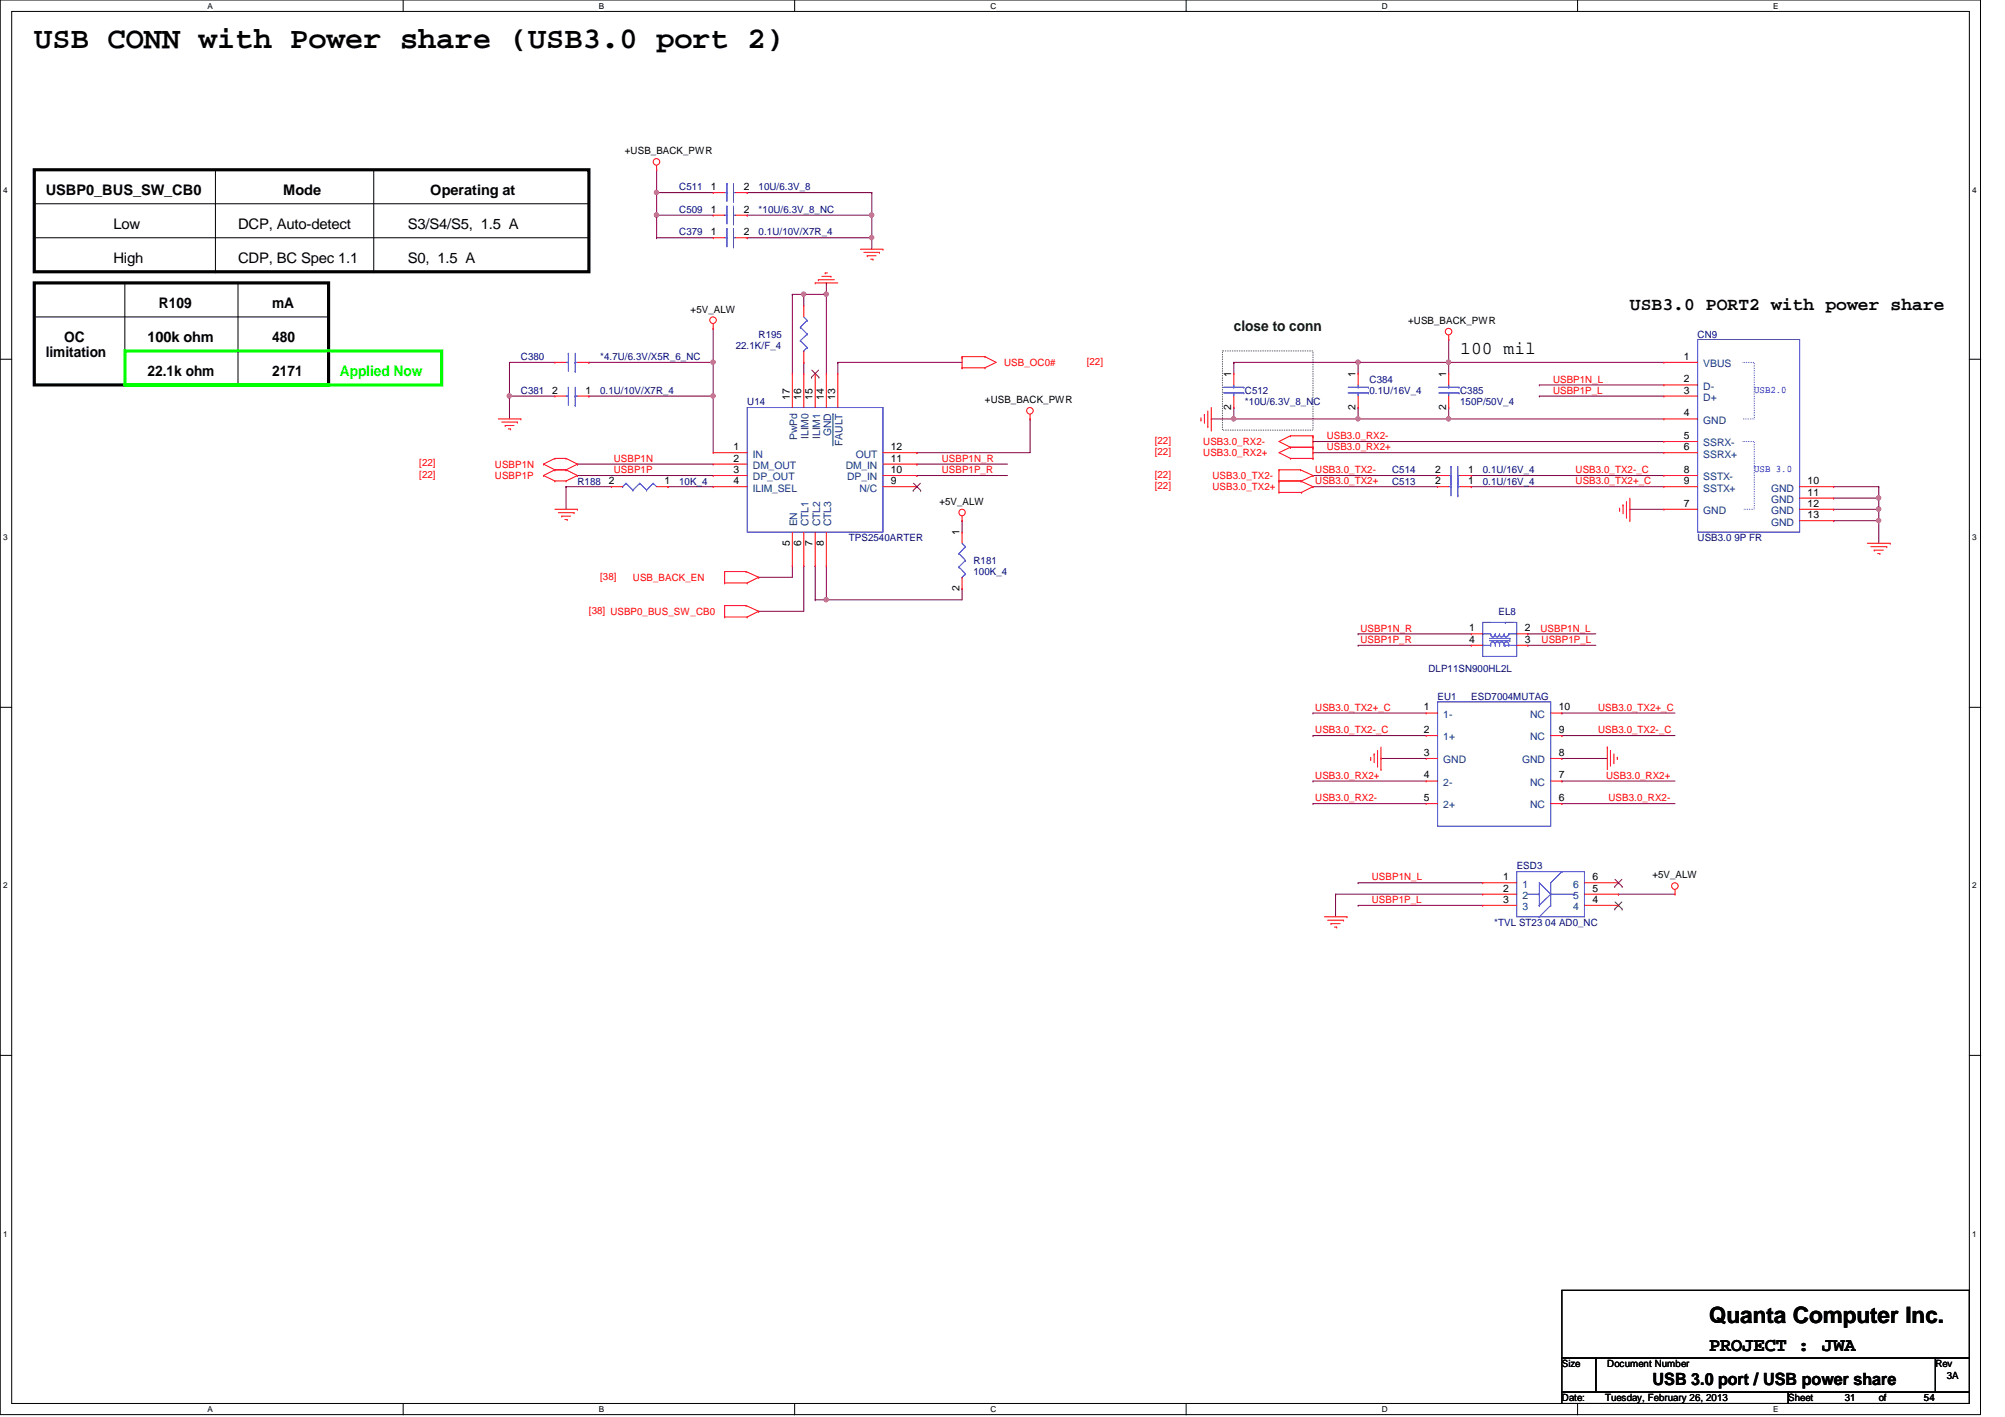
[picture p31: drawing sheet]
<svg xmlns="http://www.w3.org/2000/svg" width="297mm" height="210mm" viewBox="0 0 297 210" stroke-linecap="round" stroke-linejoin="round" font-family="sans-serif">
<defs><g id="words">
<text font-size="4.5" x="5.1" y="7.2">USB CONN with Power share (USB3.0 port 2)</text>
<text font-size="3.3" x="253.2" y="195.9">Quanta Computer Inc.</text>
<text font-size="2.8" x="253.2" y="200.2">PROJECT : JWA</text>
<g font-size="2.7">
<text x="241.5" y="45.8">USB3.0 PORT2 with power share</text>
<text x="216.3" y="52.5">100 mil</text>
</g>
<text font-size="2.5" x="244.8" y="205.2">USB 3.0 port / USB power share</text>
<g font-size="2.2">
<text x="6.8" y="28.9">USBP0_BUS_SW_CB0</text>
<text x="41.9" y="28.9">Mode</text>
<text x="63.8" y="28.9">Operating at</text>
<text x="16.8" y="33.9">Low</text>
<text x="35.3" y="33.9">DCP, Auto-detect</text>
<text x="60.4" y="33.9">S3/S4/S5, 1.5 A</text>
<text x="16.8" y="38.9">High</text>
<text x="35.3" y="38.9">CDP, BC Spec 1.1</text>
<text x="60.4" y="38.9">S0, 1.5 A</text>
<text x="23.5" y="45.6">R109</text>
<text x="40.3" y="45.6">mA</text>
<text x="6.8" y="52.9">limitation</text>
<text x="9.5" y="50.7">OC</text>
<text x="21.8" y="50.7">100k ohm</text>
<text x="40.3" y="50.7">480</text>
<text x="21.8" y="55.7">22.1k ohm</text>
<text x="40.3" y="55.7">2171</text>
</g>
<text font-size="2.2" fill="#004000" x="182.8" y="49">close to conn</text>
<text font-size="2.2" fill="#0f0" x="50.3" y="55.7">Applied Now</text>
<g font-size="1.5">
<text x="92.6" y="22.8">+USB_BACK_PWR</text>
<text x="105.3" y="28.2">1</text>
<text x="110.2" y="28.2">2</text>
<text x="105.3" y="31.5">1</text>
<text x="105.3" y="34.8">1</text>
<text x="110.2" y="31.5">2</text>
<text x="110.2" y="34.8">2</text>
<text x="102.3" y="46.3">+5V_ALW</text>
<text x="208.6" y="48">+USB_BACK_PWR</text>
<text x="249.5" y="53.3">1</text>
<text x="81.8" y="58.3">2</text>
<text x="86.7" y="58.3">1</text>
<text x="117" y="59.2" transform="rotate(-90 117 59.2)">17</text>
<text x="118.7" y="59.2" transform="rotate(-90 118.7 59.2)">16</text>
<text x="120.4" y="59.2" transform="rotate(-90 120.4 59.2)">15</text>
<text x="122" y="59.2" transform="rotate(-90 122 59.2)">14</text>
<text x="123.7" y="59.2" transform="rotate(-90 123.7 59.2)">13</text>
<text x="145.9" y="59.7">+USB_BACK_PWR</text>
<text x="182.4" y="55.8" transform="rotate(-90 182.4 55.8)">1</text>
<text x="200.8" y="55.8" transform="rotate(-90 200.8 55.8)">1</text>
<text x="214.2" y="55.8" transform="rotate(-90 214.2 55.8)">1</text>
<text x="249.5" y="58.3">3</text>
<text x="249.5" y="56.6">2</text>
<text x="182.4" y="60.7" transform="rotate(-90 182.4 60.7)">2</text>
<text x="200.8" y="60.7" transform="rotate(-90 200.8 60.7)">2</text>
<text x="214.2" y="60.7" transform="rotate(-90 214.2 60.7)">2</text>
<text x="249.5" y="61.7">4</text>
<text x="249.5" y="65">5</text>
<text x="90.2" y="71.7">2</text>
<text x="98.5" y="71.7">1</text>
<text x="108.7" y="66.7">1</text>
<text x="108.7" y="68.4">2</text>
<text x="108.7" y="70.1">3</text>
<text x="108.7" y="71.7">4</text>
<text x="132" y="71.7">9</text>
<text x="132" y="70.1">10</text>
<text x="132" y="68.4">11</text>
<text x="132" y="66.7">12</text>
<text x="212.6" y="71.7">2</text>
<text x="212.6" y="70.1">2</text>
<text x="217.5" y="71.7">1</text>
<text x="217.5" y="70.1">1</text>
<text x="249.5" y="66.7">6</text>
<text x="249.5" y="71.7">9</text>
<text x="249.5" y="70.1">8</text>
<text x="267.8" y="71.7">10</text>
<text x="139.2" y="74.8">+5V_ALW</text>
<text x="249.5" y="75.1">7</text>
<text x="267.8" y="73.4">11</text>
<text x="267.8" y="75.1">12</text>
<text x="267.8" y="76.8">13</text>
<text x="117" y="80.9" transform="rotate(-90 117 80.9)">5</text>
<text x="118.7" y="80.9" transform="rotate(-90 118.7 80.9)">6</text>
<text x="120.4" y="80.9" transform="rotate(-90 120.4 80.9)">7</text>
<text x="122" y="80.9" transform="rotate(-90 122 80.9)">8</text>
<text x="142.2" y="79.3" transform="rotate(-90 142.2 79.3)">1</text>
<text x="142.2" y="87.5" transform="rotate(-90 142.2 87.5)">2</text>
<text x="217.6" y="93.5">1</text>
<text x="217.6" y="95.2">4</text>
<text x="225.9" y="93.5">2</text>
<text x="225.9" y="95.2">3</text>
<text x="210.9" y="105.2">1</text>
<text x="230.9" y="105.2">10</text>
<text x="210.9" y="108.6">2</text>
<text x="210.9" y="112">3</text>
<text x="230.9" y="112">8</text>
<text x="230.9" y="108.6">9</text>
<text x="210.9" y="115.3">4</text>
<text x="210.9" y="118.7">5</text>
<text x="230.9" y="115.3">7</text>
<text x="230.9" y="118.7">6</text>
<text x="222.7" y="130.4">1</text>
<text x="235.9" y="130.4">6</text>
<text x="244.8" y="130.1">+5V_ALW</text>
<text x="222.7" y="132.1">2</text>
<text x="222.7" y="133.7">3</text>
<text x="235.9" y="133.7">4</text>
<text x="235.9" y="132.1">5</text>
<text x="231.4" y="202.5">Size</text>
<text x="238.1" y="202.5">Document Number</text>
<text x="286.7" y="202.5">Rev</text>
<text x="231.4" y="207.6">Date:</text>
<text x="237.8" y="207.6">Tuesday, February 26, 2013</text>
<text x="264.9" y="207.6">Sheet</text>
<text x="273.3" y="207.6">31</text>
<text x="278.3" y="207.6">of</text>
<text x="285" y="207.6">54</text>
<text x="288.4" y="204.2">3A</text>
</g>
<g font-size="1.5" fill="#000080">
<text x="100.6" y="28.2">C511</text>
<text x="112.4" y="28.2">10U/6.3V_8</text>
<text x="100.6" y="31.5">C509</text>
<text x="100.6" y="34.9">C379</text>
<text x="112.4" y="31.5">*10U/6.3V_8_NC</text>
<text x="112.4" y="34.9">0.1U/10V/X7R_4</text>
<text x="77.2" y="53.3">C380</text>
<text x="88.9" y="53.3">*4.7U/6.3V/X5R_6_NC</text>
<text x="109" y="51.6">22.1K/F_4</text>
<text x="112.4" y="50">R195</text>
<text x="251.5" y="50">CN9</text>
<text x="77.2" y="58.4">C381</text>
<text x="88.9" y="58.4">0.1U/10V/X7R_4</text>
<text x="184.4" y="58.4">C512</text>
<text x="202.9" y="56.7">C384</text>
<text x="202.9" y="58.4">0.1U/16V_4</text>
<text x="216.3" y="58.4">C385</text>
<text x="110.7" y="60">U14</text>
<text x="184.4" y="60">*10U/6.3V_8_NC</text>
<text x="216.3" y="60">150P/50V_4</text>
<text x="85.6" y="71.8">R188</text>
<text x="100.6" y="71.8">10K_4</text>
<text x="206.2" y="71.8">C513</text>
<text x="206.2" y="70.1">C514</text>
<text x="219.7" y="71.8">0.1U/16V_4</text>
<text x="219.7" y="70.1">0.1U/16V_4</text>
<text x="125.8" y="80.2">TPS2540ARTER</text>
<text x="144.2" y="83.5">R181</text>
<text x="251.5" y="80.2">USB3.0 9P FR</text>
<text x="144.2" y="85.2">100K_4</text>
<text x="222" y="91.1">EL8</text>
<text x="211.6" y="99.6">DLP11SN900HL2L</text>
<text x="213" y="103.6">EU1</text>
<text x="218" y="103.6">ESD7004MUTAG</text>
<text x="224.7" y="128.8">ESD3</text>
<text x="221.4" y="137.2">*TVL ST23 04 AD0_NC</text>
</g>
<g font-size="1.5" fill="#f00">
<text x="148.8" y="54.2">USB_OC0#</text>
<text x="161" y="54">[22]</text>
<text x="230.1" y="56.7">USBP1N_L</text>
<text x="230.1" y="58.3">USBP1P_L</text>
<text x="171.1" y="65.7">[22]</text>
<text x="178.3" y="65.9">USB3.0_RX2-</text>
<text x="196.6" y="65.1">USB3.0_RX2-</text>
<text x="62.1" y="70.8">[22]</text>
<text x="62.1" y="69.1">[22]</text>
<text x="73.3" y="71">USBP1P</text>
<text x="73.3" y="69.3">USBP1N</text>
<text x="90.9" y="68.4">USBP1N</text>
<text x="90.9" y="70.1">USBP1P</text>
<text x="139.5" y="70.1">USBP1P_R</text>
<text x="139.5" y="68.4">USBP1N_R</text>
<text x="171.1" y="67.4">[22]</text>
<text x="171.1" y="70.8">[22]</text>
<text x="178.3" y="67.6">USB3.0_RX2+</text>
<text x="179.6" y="71">USB3.0_TX2-</text>
<text x="194.9" y="70.1">USB3.0_TX2-</text>
<text x="194.9" y="71.8">USB3.0_TX2+</text>
<text x="196.6" y="66.7">USB3.0_RX2+</text>
<text x="233.4" y="70.1">USB3.0_TX2-_C</text>
<text x="233.4" y="71.8">USB3.0_TX2+_C</text>
<text x="171.1" y="72.4">[22]</text>
<text x="179.6" y="72.6">USB3.0_TX2+</text>
<text x="88.9" y="85.9">[38]</text>
<text x="93.8" y="86">USB_BACK_EN</text>
<text x="87.2" y="90.9">[38] USBP0_BUS_SW_CB0</text>
<text x="201.5" y="95.2">USBP1P_R</text>
<text x="201.5" y="93.6">USBP1N_R</text>
<text x="228.2" y="93.6">USBP1N_L</text>
<text x="228.4" y="95.2">USBP1P_L</text>
<text x="194.9" y="105.3">USB3.0_TX2+_C</text>
<text x="236.8" y="105.3">USB3.0_TX2+_C</text>
<text x="194.9" y="108.6">USB3.0_TX2-_C</text>
<text x="236.8" y="108.6">USB3.0_TX2-_C</text>
<text x="194.9" y="118.7">USB3.0_RX2-</text>
<text x="194.9" y="115.4">USB3.0_RX2+</text>
<text x="238" y="115.4">USB3.0_RX2+</text>
<text x="238.3" y="118.7">USB3.0_RX2-</text>
<text x="203.2" y="130.4">USBP1N_L</text>
<text x="203.2" y="133.8">USBP1P_L</text>
</g>
<g font-size="1.5" fill="#004080">
<text x="252.3" y="54.4">VBUS</text>
<text x="252.3" y="59.4">D+</text>
<text x="252.3" y="57.7">D-</text>
<text x="118.1" y="65.2" transform="rotate(-90 118.1 65.2)">PwPd</text>
<text x="119.8" y="65" transform="rotate(-90 119.8 65)">ILIM0</text>
<text x="121.5" y="65" transform="rotate(-90 121.5 65)">ILIM1</text>
<text x="123.1" y="64.6" transform="rotate(-90 123.1 64.6)">GND</text>
<text x="252.3" y="62.8">GND</text>
<text x="111.5" y="67.8">IN</text>
<text x="111.5" y="69.5">DM_OUT</text>
<text x="111.5" y="71.2">DP_OUT</text>
<text x="124.8" y="66" transform="rotate(-90 124.8 66)">FAULT</text>
<text x="125.3" y="69.5">DM_IN</text>
<text x="125.5" y="71.2">DP_IN</text>
<text x="126.8" y="67.8">OUT</text>
<text x="252.3" y="67.8">SSRX+</text>
<text x="252.3" y="66.1">SSRX-</text>
<text x="252.3" y="71.2">SSTX-</text>
<text x="111.5" y="72.8">ILIM_SEL</text>
<text x="118.1" y="78" transform="rotate(-90 118.1 78)">EN</text>
<text x="119.8" y="78" transform="rotate(-90 119.8 78)">CTL1</text>
<text x="121.5" y="78" transform="rotate(-90 121.5 78)">CTL2</text>
<text x="123.1" y="78" transform="rotate(-90 123.1 78)">CTL3</text>
<text x="127.3" y="72.8">N/C</text>
<text x="252.3" y="76.2">GND</text>
<text x="252.3" y="72.8">SSTX+</text>
<text x="262.4" y="72.8">GND</text>
<text x="262.4" y="74.5">GND</text>
<text x="262.4" y="76.2">GND</text>
<text x="262.4" y="77.9">GND</text>
<text x="213.8" y="106.3">1-</text>
<text x="226.7" y="106.3">NC</text>
<text x="213.8" y="109.7">1+</text>
<text x="213.8" y="113.1">GND</text>
<text x="225.5" y="113.1">GND</text>
<text x="226.7" y="109.7">NC</text>
<text x="213.8" y="116.4">2-</text>
<text x="213.8" y="119.8">2+</text>
<text x="226.7" y="116.4">NC</text>
<text x="226.7" y="119.8">NC</text>
<text x="225.5" y="131.5">1</text>
<text x="233" y="131.5">6</text>
<text x="225.5" y="133.2">2</text>
<text x="225.5" y="134.8">3</text>
<text x="233" y="134.8">4</text>
<text x="233" y="133.2">5</text>
</g>
<g font-size="1.5" fill="#00f">
<text x="259.9" y="58.3">USB2.0</text>
<text x="259.9" y="70">USB 3.0</text>
</g>
<g font-size="1.2">
<text x="30.7" y="1.3">A</text>
<text x="88.7" y="1.3">B</text>
<text x="146.7" y="1.3">C</text>
<text x="204.7" y="1.3">D</text>
<text x="262.7" y="1.3">E</text>
<text x=".5" y="28.5">4</text>
<text x="292.2" y="28.5">4</text>
<text x=".5" y="80.1">3</text>
<text x="292.2" y="80.1">3</text>
<text x=".5" y="131.6">2</text>
<text x="292.2" y="131.6">2</text>
<text x=".5" y="183.2">1</text>
<text x="292.2" y="183.2">1</text>
<text x="30.7" y="209.2">A</text>
<text x="88.7" y="209.2">B</text>
<text x="146.7" y="209.2">C</text>
<text x="204.7" y="209.2">D</text>
<text x="262.7" y="209.2">E</text>
</g>
</g></defs>
<path d="M0 0h293.4v209.5h-293.4zM1.7 1.7h290.1v206.2h-290.1z" fill="none" stroke="#000" stroke-width=".15"/>
<g fill="#fff">
<path d="M30.7 .2h.8v1.3h-.8z"/>
<path d="M30.7 208.1h.8v1.3h-.8z"/>
</g>
<path d="M59.7 0v1.7M59.7 207.9v1.7" fill="none" stroke="#000" stroke-width=".15"/>
<g fill="#fff">
<path d="M88.7 .2h.8v1.3h-.8z"/>
<path d="M88.7 208.1h.8v1.3h-.8z"/>
</g>
<path d="M117.7 0v1.7M117.7 207.9v1.7" fill="none" stroke="#000" stroke-width=".15"/>
<g fill="#fff">
<path d="M146.7 .2h.9v1.3h-.9z"/>
<path d="M146.7 208.1h.9v1.3h-.9z"/>
</g>
<path d="M175.7 0v1.7M175.7 207.9v1.7" fill="none" stroke="#000" stroke-width=".15"/>
<g fill="#fff">
<path d="M204.7 .2h.9v1.3h-.9z"/>
<path d="M204.7 208.1h.9v1.3h-.9z"/>
</g>
<path d="M233.7 0v1.7M233.7 207.9v1.7" fill="none" stroke="#000" stroke-width=".15"/>
<g fill="#fff">
<path d="M262.7 .2h.8v1.3h-.8z"/>
<path d="M262.7 208.1h.8v1.3h-.8z"/>
<path d="M.5 27.4h.6v1.4h-.6z"/>
<path d="M292.2 27.4h.6v1.4h-.6z"/>
<path d="M.5 79h.6v1.3h-.6z"/>
<path d="M292.2 79h.6v1.3h-.6z"/>
</g>
<path d="M0 53.2h1.7M291.8 53.2h1.7" fill="none" stroke="#000" stroke-width=".15"/>
<g fill="#fff">
<path d="M.5 130.5h.6v1.4h-.6z"/>
<path d="M292.2 130.5h.6v1.4h-.6z"/>
</g>
<path d="M0 104.8h1.7M291.8 104.8h1.7" fill="none" stroke="#000" stroke-width=".15"/>
<g fill="#fff">
<path d="M.5 182.1h.6v1.3h-.6z"/>
<path d="M292.2 182.1h.6v1.3h-.6z"/>
</g>
<g fill="none" stroke="#000" stroke-width=".15">
<path d="M5.1 30.2h82.1M5.1 35.2h82.1M31.9 25.1v15.2M55.4 25.1v15.2M87.2 30.2h.1M87.2 35.2h.1M5.1 46.9h43.6M18.5 57h.1M18.5 41.9v15.1M18.5 52h30.2M31.9 40.3h.1M35.3 57h.1"/>
<path d="M35.3 41.9v15.1M48.7 46.9h.1M48.7 52h.1M55.4 40.3h.1M0 156.3h1.7M291.8 156.3h1.7"/>
</g>
<path d="M5.1 25.1h82.1v15.2h-82.1zM5.1 41.9h43.6v15.1h-43.6z" fill="none" stroke="#000" stroke-width=".47"/>
<path d="M18.5 52h46.9v5h-46.9z" fill="none" stroke="#0f0" stroke-width=".47"/>
<path d="M181.1 52h13.4v11.7h-13.4z" fill="none" stroke="#000" stroke-width=".15" stroke-dasharray="0 .3"/>
<g fill="none" stroke="#800040" stroke-width=".15">
<path d="M117.4 43.6h.1M117.4 43.6h1.7M119.1 53.7h.1M119.1 43.6h.1M119.1 43.6v1.7M119.1 53.7v1.6M122.4 41.9h.1M122.4 41.9v1.7M201.2 95.6h.1M201.2 93.9h.1M201.2 95.6h16.8M201.2 93.9h16.8"/>
<path d="M226.4 93.9h.1M226.4 95.6h.1M226.4 95.6h10M226.4 93.9h10"/>
</g>
<circle cx="119.1" cy="43.6" r=".32" fill="#f0f"/>
<circle cx="119.1" cy="43.6" r=".32" fill="none" stroke="#f0f" stroke-width=".15"/>
<g fill="none" stroke="#800040" stroke-width=".15">
<path d="M122.4 43.6h.1M122.4 43.6v11.7M99 72.1h.1M99 72.1h6.7M135.8 70.4h.1M135.8 68.7h.1M135.8 67.1h.1M135.8 70.4h13.5M135.8 68.7h13.5M152.6 62.1h.1M152.6 62.1v5h-16.8M112.4 85.5h.1"/>
<path d="M117.4 83.8h.1M117.4 83.8v1.7h-5"/>
</g>
<circle cx="122.4" cy="43.6" r=".32" fill="#f0f"/>
<circle cx="122.4" cy="43.6" r=".32" fill="none" stroke="#f0f" stroke-width=".15"/>
<g fill="none" stroke="#800040" stroke-width=".15">
<path d="M117.4 43.6h.1M117.4 43.6v11.7M119.1 43.6h.1M119.1 43.6h3.3M124.1 53.7h.1M124.1 53.7h18.4M124.1 53.7v1.6M83.9 72.1h.1M83.9 72.1h6.7M83.9 72.1v3.3M85.6 68.7h.1M85.6 70.4h.1"/>
<path d="M85.6 68.7h20.1M85.6 70.4h20.1M142.5 77.1h.1M142.5 77.1v1.7M119.1 83.8h.1M119.1 83.8v6.8M120.8 83.8h.1M120.8 83.8v5.1M122.4 83.8h.1M122.4 88.9h.1M122.4 83.8v5.1M142.5 87.2h.1"/>
<path d="M142.5 87.2v1.7h-20.1"/>
</g>
<circle cx="122.4" cy="88.8" r=".32" fill="#f0f"/>
<circle cx="122.4" cy="88.8" r=".32" fill="none" stroke="#f0f" stroke-width=".15"/>
<g fill="none" stroke="#800040" stroke-width=".15">
<path d="M75.5 53.7h.1M75.5 58.7h.1M75.5 58.7h6.7M75.5 53.7h6.7M75.5 53.7v5M87.2 58.7h.1M87.2 53.7h.1M87.2 58.7h18.5M87.2 53.7h18.5M105.7 58.7h.1M105.7 58.7v8.4M120.8 88.9h.1"/>
<path d="M120.8 88.9h1.6"/>
</g>
<circle cx="75.5" cy="58.6" r=".32" fill="#f0f"/>
<circle cx="75.5" cy="58.6" r=".32" fill="none" stroke="#f0f" stroke-width=".15"/>
<path d="M75.5 58.7h.1M75.5 58.7v3.4M105.7 48.6h.1M105.7 53.7h.1M105.7 48.6v10.1M112.4 90.6h.1M112.4 90.6h6.7" fill="none" stroke="#800040" stroke-width=".15"/>
<circle cx="105.6" cy="58.6" r=".32" fill="#f0f"/>
<circle cx="105.6" cy="58.6" r=".32" fill="none" stroke="#f0f" stroke-width=".15"/>
<circle cx="105.6" cy="53.7" r=".32" fill="#f0f"/>
<circle cx="105.6" cy="53.7" r=".32" fill="none" stroke="#f0f" stroke-width=".15"/>
<path d="M110.7 35.2h.1M129.2 31.9h.1M129.2 28.5h.1M129.2 28.5v6.7h-18.5" fill="none" stroke="#800040" stroke-width=".15"/>
<circle cx="129.1" cy="35.2" r=".32" fill="#f0f"/>
<circle cx="129.1" cy="35.2" r=".32" fill="none" stroke="#f0f" stroke-width=".15"/>
<path d="M97.3 28.5h.1M97.3 28.5v3.4" fill="none" stroke="#800040" stroke-width=".15"/>
<circle cx="97.3" cy="31.9" r=".32" fill="#f0f"/>
<circle cx="97.3" cy="31.9" r=".32" fill="none" stroke="#f0f" stroke-width=".15"/>
<path d="M110.7 31.9h.1M110.7 31.9h18.5" fill="none" stroke="#800040" stroke-width=".15"/>
<circle cx="129.1" cy="31.9" r=".32" fill="#f0f"/>
<circle cx="129.1" cy="31.9" r=".32" fill="none" stroke="#f0f" stroke-width=".15"/>
<path d="M97.3 31.9h.1M97.3 25.1h.1M97.3 25.1v3.4M97.3 31.9v3.3M97.3 31.9h8.4M129.2 35.2h.1M129.2 35.2v1.7" fill="none" stroke="#800040" stroke-width=".15"/>
<circle cx="97.3" cy="28.5" r=".32" fill="#f0f"/>
<circle cx="97.3" cy="28.5" r=".32" fill="none" stroke="#f0f" stroke-width=".15"/>
<g fill="none" stroke="#800040" stroke-width=".15">
<path d="M97.3 35.2h.1M97.3 28.5h.1M97.3 28.5h8.4M97.3 35.2h8.4M110.7 28.5h.1M110.7 28.5h18.5M201.2 53.7h.1M201.2 53.7v1.6M194.5 109h.1M194.5 119h.1M194.5 115.7h.1M194.5 105.6h.1"/>
<path d="M194.5 105.6h16.8M194.5 109h16.8M194.5 119h16.8M194.5 115.7h16.8M204.6 112.4h.1M204.6 112.4h6.7M231.4 105.6h.1M231.4 112.4h.1M231.4 109h.1M231.4 119h.1M231.4 115.7h.1M231.4 105.6h16.8"/>
<path d="M231.4 109h16.8M231.4 119h16.8M231.4 112.4h6.7M231.4 115.7h16.8M197.9 132.5h.1M197.9 132.5v3.3M197.9 132.5h21.8M201.2 134.1h.1M201.2 130.8h.1M201.2 134.1h18.5M201.2 130.8h18.5M239.8 132.5h.1"/>
<path d="M239.8 132.5h8.4"/>
</g>
<circle cx="201.2" cy="53.7" r=".32" fill="#f0f"/>
<circle cx="201.2" cy="53.7" r=".32" fill="none" stroke="#f0f" stroke-width=".15"/>
<path d="M214.6 50.3h.1M214.6 53.7h.1M214.6 50.3v3.4M214.6 53.7h31.9M241.5 75.4h.1M241.5 75.4h5" fill="none" stroke="#800040" stroke-width=".15"/>
<circle cx="214.6" cy="53.7" r=".32" fill="#f0f"/>
<circle cx="214.6" cy="53.7" r=".32" fill="none" stroke="#f0f" stroke-width=".15"/>
<path d="M214.6 62.1h.1M214.6 62.1h31.9" fill="none" stroke="#800040" stroke-width=".15"/>
<circle cx="214.6" cy="62" r=".32" fill="#f0f"/>
<circle cx="214.6" cy="62" r=".32" fill="none" stroke="#f0f" stroke-width=".15"/>
<g fill="none" stroke="#800040" stroke-width=".15">
<path d="M182.8 53.7h.1M182.8 53.7h31.8M201.2 53.7h.1M214.6 53.7h.1M214.6 53.7v1.6M228 57h.1M228 58.7h.1M228 57h18.5M228 58.7h18.5M179.4 62.1h.1M179.4 62.1h21.8M182.8 60.4h.1"/>
<path d="M182.8 62.1h.1M182.8 60.4v1.7M214.6 60.4h.1M214.6 60.4v1.7"/>
</g>
<circle cx="201.2" cy="62" r=".32" fill="#f0f"/>
<circle cx="201.2" cy="62" r=".32" fill="none" stroke="#f0f" stroke-width=".15"/>
<circle cx="182.8" cy="62" r=".32" fill="#f0f"/>
<circle cx="182.8" cy="62" r=".32" fill="none" stroke="#f0f" stroke-width=".15"/>
<g fill="none" stroke="#800040" stroke-width=".15">
<path d="M182.8 53.7h.1M182.8 53.7v1.6M194.5 70.4h.1M194.5 72.1h.1M194.5 67.1h.1M194.5 65.4h.1M194.5 70.4h18.5M194.5 72.1h18.5M194.5 67.1h52M194.5 65.4h52M201.2 60.4h.1M201.2 62.1h.1"/>
<path d="M201.2 60.4v1.7M201.2 62.1h13.4M218 70.4h.1M218 72.1h.1M218 70.4h28.5M218 72.1h28.5M278.3 77.1h.1M278.3 77.1v3.4"/>
</g>
<circle cx="278.3" cy="77.1" r=".32" fill="#f0f"/>
<circle cx="278.3" cy="77.1" r=".32" fill="none" stroke="#f0f" stroke-width=".15"/>
<path d="M271.6 75.4h.1M271.6 75.4h6.7" fill="none" stroke="#800040" stroke-width=".15"/>
<circle cx="278.3" cy="75.4" r=".32" fill="#f0f"/>
<circle cx="278.3" cy="75.4" r=".32" fill="none" stroke="#f0f" stroke-width=".15"/>
<path d="M271.6 77.1h.1M271.6 72.1h.1M271.6 73.8h.1M271.6 72.1h6.7M278.3 75.4h.1M278.3 72.1h.1M278.3 75.4v1.7h-6.7M278.3 72.1v1.7h-6.7" fill="none" stroke="#800040" stroke-width=".15"/>
<circle cx="278.3" cy="73.8" r=".32" fill="#f0f"/>
<circle cx="278.3" cy="73.8" r=".32" fill="none" stroke="#f0f" stroke-width=".15"/>
<path d="M278.3 73.8h.1M278.3 73.8v1.6" fill="none" stroke="#800040" stroke-width=".15"/>
<g fill="none" stroke="#f00" stroke-width=".15">
<path d="M97.3 25.1h.1M97.3 24.5v.6M105.7 28.5h.1M105.7 31.9h.1M105.7 35.2h.1M105.7 28.5h1.7M105.7 31.9h1.7M105.7 35.2h1.7M109 28.5h1.7M109 31.9h1.7M109 35.2h1.7M110.7 28.5h.1"/>
<path d="M110.7 31.9h.1M110.7 35.2h.1M127.5 36.9h3.3M128 37.4h2.3M128.5 37.9h.1M128.5 37.9h1.3M129 38.4h.3M129.3 38.4h.1M130.3 37.4h.1M130.8 36.9h.1M82.2 53.7h.1M82.2 58.7h.1"/>
<path d="M82.2 53.7h1.7M82.2 58.7h1.7M85.6 53.7h1.6M85.6 58.7h1.6M87.2 53.7h.1M87.2 58.7h.1M105.7 48.6h.1M105.7 48v.6M117.4 55.3h.1M117.4 55.3v5.1M119.1 45.3h.1M119.1 53.7h.1"/>
<path d="M119.1 55.3h.1M119.1 45.3v1.6M119.1 52v1.7M119.1 55.3v5.1M120.8 41.9h.1M120.8 55.3h.1M120.8 41.9h3.3M120.8 55.3v5.1M121.2 41.4h.1M121.2 41.4h2.4M121.7 40.9h1.4M122.3 40.4h.1"/>
<path d="M122.3 40.4h.3M122.4 55.3h.1M122.4 55.3v5.1M123.1 40.9h.1M124.1 55.3h.1M124.1 55.3v5.1M142.5 52.8h.1M142.5 54.5h.1M142.5 53h.1M142.5 52.8v1.7M142.5 52.8h3.4M142.5 54.5h3.4"/>
<path d="M145.9 52.8h.1M145.9 54.5h.1M145.9 52.8l1.7 .9-1.7 .8M182.8 55.3h.1M182.8 55.3v1.7M182.8 58.7v1.7M201.2 55.3h.1M201.2 55.3v1.7M201.2 58.7v1.7M214.6 50.3h.1M214.6 55.3h.1M214.6 49.7v.6"/>
<path d="M214.6 55.3v1.7M214.6 58.7v1.7M246.5 53.7h.1M246.5 58.7h.1M246.5 57h.1M246.5 53.7h5M246.5 58.7h5M246.5 57h5M73.8 62.1h3.4M74.3 62.5h2.4M74.8 63h.1M74.8 63h1.4"/>
<path d="M75.3 63.5h.3M75.6 63.5h.1M76.7 62.5h.1M77.2 62.1h.1M80.5 70.4h.1M80.5 68.7h.1M80.5 70.4l1.7 .8M80.5 68.7l1.7 .9M82.2 69.6h.1M82.2 71.2h.1M82.2 67.9h.1M82.2 75.4h3.4"/>
<path d="M82.2 69.6l-1.7 .8M82.2 69.6h1.7M82.2 71.2h1.7M82.2 67.9l-1.7 .8M82.2 67.9h1.7M82.7 75.9h2.3M83.2 76.5h.1M83.2 76.5h1.3M83.7 77h.3M83.9 69.6h.1M83.9 71.2h.1M83.9 67.9h.1"/>
<path d="M83.9 69.6l1.7 .8M83.9 67.9l1.7 .8M84 77h.1M85 75.9h.1M85.6 75.4h.1M85.6 70.4h.1M85.6 68.7h.1M85.6 70.4l-1.7 .8M85.6 68.7l-1.7 .9M90.6 72.1h.1M90.6 72.1h1.6M97.3 72.1h1.7"/>
<path d="M99 72.1h.1M105.7 67.1h.1M105.7 68.7h.1M105.7 70.4h.1M105.7 72.1h.1M105.7 72.1h5M105.7 70.4h5M105.7 67.1h5M105.7 68.7h5M117.4 78.8v5M119.1 78.8v5M120.8 78.8v5"/>
<path d="M122.4 78.8v5M130.8 72.1h5M130.8 70.4h5M130.8 67.1h5M130.8 68.7h5M135.8 72.1h.1M135.8 70.4h.1M135.8 68.7h.1M135.8 67.1h.1M142.5 77.1h.1M142.5 78.8h.1M142.5 76.5v.6"/>
<path d="M142.5 78.8v1.7M152.6 62.1h.1M152.6 61.4v.7M177.9 62.2h.1M177.9 61.9v.3M178.4 61.4h.1M178.4 61.4v1.3M178.9 63.2h.1M178.9 60.9v2.3M179.4 63.7h.1M179.4 60.4v3.3M182.8 60.4h.1"/>
<path d="M189.5 69.6h.1M189.5 71.2h.1M189.5 72.9h.1M189.5 69.6h3.2M189.5 71.2h3.3M189.5 69.6v3.3M189.5 72.9h3.3M191.2 64.6h.1M191.2 66.3h.1M191.2 67.9h.1M191.2 67.9h3.3M191.2 64.6l-1.7 .8 1.7 .9"/>
<path d="M191.2 64.6h3.3M191.2 66.3h3.3M191.2 66.3l-1.7 .8 1.7 .8M192.7 69.6h.1M192.7 71.2h.1M192.7 69.6l1.8 .8M192.7 71.2l1.8 .9M192.8 71.2h.1M192.8 72.9h.1M194.5 70.4h.1M194.5 72.1h.1M194.5 64.6h.1"/>
<path d="M194.5 66.3h.1M194.5 64.7h.1M194.5 67.9h.1M194.5 66.4h.1M194.5 70.4l-1.7 .8M194.5 72.1l-1.7 .8M194.5 64.6v3.3M201.2 60.4h.1M213 72.1h.1M213 70.4h.1M213 72.1h1.6M213 70.4h1.6"/>
<path d="M214.6 60.4h.1M216.3 72.1h1.7M216.3 70.4h1.7M218 72.1h.1M218 70.4h.1M239.9 75.6h.1M239.9 75.3v.3M240.4 74.8h.1M240.4 74.8v1.3M241 76.6h.1M241 74.3v2.3M241.5 77.1h.1"/>
<path d="M241.5 73.8v3.3M246.5 62.1h.1M246.5 75.4h.1M246.5 67.1h.1M246.5 65.4h.1M246.5 72.1h.1M246.5 70.4h.1M246.5 75.4h5M246.5 62.1h5M246.5 72.1h5M246.5 70.4h5M246.5 67.1h5"/>
<path d="M246.5 65.4h5M266.6 75.4h5M266.6 72.1h5M266.6 73.8h5M266.6 77.1h5M271.6 72.1h.1M271.6 73.8h.1M271.6 75.4h.1M271.6 77.1h.1M107.4 84.7h.1M107.4 86.4h.1M107.4 89.7h.1"/>
<path d="M107.4 91.4h.1M107.4 84.7h3.1M107.4 86.4h3.3M107.4 84.7v1.7M107.4 89.7v1.7M107.4 89.7h3.1M107.4 91.4h3.3M110.5 84.7h.1M110.5 89.7h.1M110.5 84.7l1.9 .8M110.5 89.7l1.9 .9M110.7 86.4h.1"/>
<path d="M110.7 91.4h.1M112.4 85.5h.1M112.4 90.6h.1M112.4 85.5l-1.7 .9M112.4 90.6l-1.7 .8M117.4 83.8h.1M119.1 83.8h.1M120.8 83.8h.1M122.4 83.8h.1M142.5 87.2h.1M142.5 85.5v1.7M218 93.9h.1"/>
<path d="M218 95.6h.1M218 93.9h1.7M218 95.6h1.7M224.7 93.9h1.7M224.7 95.6h1.7M226.4 93.9h.1M226.4 95.6h.1M276.6 80.5h3.4M277.2 81h2.3M277.7 81.5h.1M277.7 81.5h1.3M278.2 82h.3"/>
<path d="M278.5 82h.1M279.5 81h.1M280 80.5h.1M203.1 112.5h.1M203.1 112.2v.3M203.6 111.7h.1M203.6 111.7v1.3M204.1 113.5h.1M204.1 111.2v2.3M204.6 114h.1M204.6 110.7v3.3M211.3 109h.1"/>
<path d="M211.3 115.7h.1M211.3 112.4h.1M211.3 105.6h.1M211.3 119h.1M211.3 109h1.7M211.3 112.4h1.7M211.3 115.7h1.7M211.3 105.6h1.7M211.3 119h1.7M229.7 109h1.7M229.7 112.4h1.7M229.7 115.7h1.7"/>
<path d="M229.7 105.6h1.7M229.7 119h1.7M231.4 112.4h.1M231.4 115.7h.1M231.4 109h.1M231.4 105.6h.1M231.4 119h.1M238.1 110.7h.1M238.1 110.7v3.3M238.6 111.2h.1M238.6 111.2v2.3M239.1 113h.1"/>
<path d="M239.1 111.7v1.3M239.6 112.2h.1M239.6 112.2v.3M196.2 135.8h3.4M196.7 136.3h2.3M197.2 136.8h.1M197.2 136.8h1.3M197.7 137.3h.3M198 137.3h.1M199 136.3h.1M199.6 135.8h.1M219.7 130.8h.1"/>
<path d="M219.7 132.5h.1M219.7 134.1h.1M219.7 130.8h5M219.7 132.5h5M219.7 134.1h5M234.7 130.8h5.1M234.7 132.5h5.1M234.7 134.1h5.1M239.8 134.1h.1M239.8 132.5h.1M239.8 130.8h.1M248.2 132.5h.1"/>
<path d="M248.2 131.8v.7"/>
<circle cx="97.3" cy="24" r=".49"/>
<circle cx="105.6" cy="47.4" r=".49"/>
<circle cx="214.6" cy="49.1" r=".49"/>
<circle cx="142.5" cy="75.9" r=".48"/>
<circle cx="152.6" cy="60.8" r=".49"/>
<circle cx="248.1" cy="131.2" r=".49"/>
</g>
<path d="M231.4 191.1h60.4v10.1h-60.4zM231.4 201.2h5v5h-5zM231.4 206.2h33.5v1.7h-33.5zM236.4 201.2h50.3v5h-50.3zM264.9 206.2h26.9v1.7h-26.9zM286.7 201.2h5.1v5h-5.1z" fill="none" stroke="#000" stroke-width=".15"/>
<g fill="none" stroke="#00f" stroke-width=".15">
<path d="M107.4 28.5h.3M107.4 31.9h.3M107.4 35.2h.3M107.7 28.5h.1M107.7 27.2h.1M107.7 31.9h.1M107.7 30.5h.1M107.7 35.2h.1M107.7 33.9h.1M107.7 27.2v2.6M107.7 30.5v2.7M107.7 33.9v2.7"/>
<path d="M108.7 29.8h.1M108.7 28.5h.1M108.7 33.2h.1M108.7 31.9h.1M108.7 36.6h.1M108.7 35.2h.1M108.7 28.5h.3M108.7 27.2v2.6M108.7 30.5v2.7M108.7 33.9v2.7M108.7 31.9h.3M108.7 35.2h.3"/>
<path d="M83.9 53.7h.3M83.9 58.7h.3M84.2 53.7h.1M84.2 52.3h.1M84.2 57.4h.1M84.2 58.7h.1M84.2 52.3v2.7M84.2 57.4v2.6M85.2 55h.1M85.2 53.7h.1M85.2 58.7h.1M85.2 53.7h.4"/>
<path d="M85.2 52.3v2.7M85.2 57.4v2.6M85.2 58.7h.4M118.6 48.5h.1M118.6 50.5h.1M118.6 48.5l1 1M118.6 50.5l1 1M119.1 52h.1M119.1 46.9l.5 .6M119.6 47.5h.1M119.6 49.5h.1M119.6 51.5h.1"/>
<path d="M119.6 47.5l-1 1M119.6 49.5l-1 1M119.6 51.5l-.5 .5M181.3 58.2h3M181.3 57.4h3M182.8 57.4h.1M182.8 58.2h.1M182.8 57v.4M182.8 58.2v.5M184.3 58.2h.1M184.3 57.4h.1M199.7 58.2h3"/>
<path d="M199.7 57.4h3M201.2 57.4h.1M201.2 58.2h.1M201.2 57v.4M201.2 58.2v.5M202.7 58.2h.1M202.7 57.4h.1M213.1 58.2h3.1M213.1 57.4h3.1M214.6 57.4h.1M214.6 58.2h.1M214.6 57v.4"/>
<path d="M214.6 58.2v.5M216.2 58.2h.1M216.2 57.4h.1M251.5 50.3h15.1v28.5h-15.1zM85.2 60h.1M92.2 72.1h.1M92.7 71.6h.1M92.7 71.6l1.1 1M92.7 71.6l-.5 .5M93.8 72.6h.1M94.8 71.6h.1M94.8 71.6l1 1"/>
<path d="M94.8 71.6l-1 1M95.8 72.6h.1M96.8 71.6h.1M96.8 71.6l.5 .5M96.8 71.6l-1 1M110.7 60.4h20.1v18.4h-20.1zM214.6 72.1h.4M214.6 70.4h.4M215 70.8h.1M215 72.1h.1M215 69.1h.1M215 70.4h.1"/>
<path d="M215 69.1v4.3M216 72.1h.1M216 73.4h.1M216 70.4h.1M216 71.8h.1M216 72.1h.3M216 69.1v4.3M216 70.4h.3M142.1 82h.1M142.1 84h.1M142.1 82l.9 1M142.1 84l.9 1"/>
<path d="M142.5 85.5h.1M142.5 80.5l.5 .5M143 81h.1M143 83h.1M143 85h.1M143 81l-.9 1M143 83l-.9 1M143 85l-.5 .5M219.7 92.2h5v5h-5zM219.7 92.2h.1M219.7 93.9h.1M219.7 95.6h.1"/>
<path d="M219.7 95.6h1.1M219.7 93.9h1.1M219.7 92.2h1.1M220.7 94.9h3M220.7 94.6h3M220.8 93.9h.1M220.8 93.9a.33 .33 0 0 0 .3 .4 .33 .33 0 0 0 .4-.3M220.8 95.6h.1M221.5 95.4a.34 .34 0 0 0-.5-.3 .34 .34 0 0 0-.2 .5M221.5 93.9h.1M221.5 93.9a.31 .31 0 0 0 .2 .4 .31 .31 0 0 0 .4-.3M221.5 95.6h.1"/>
<path d="M222.1 95.4a.32 .32 0 0 0-.4-.3 .32 .32 0 0 0-.2 .5M222.2 93.9h.1M222.2 93.9a.33 .33 0 0 0 .2 .4 .33 .33 0 0 0 .4-.3M222.2 95.6h.1M222.8 95.4a.34 .34 0 0 0-.4-.3 .34 .34 0 0 0-.2 .5M222.8 93.9h.1M222.8 93.9a.33 .33 0 0 0 .3 .4 .33 .33 0 0 0 .4-.3M222.8 95.6h.1M223 95.6h.1M223 92.2h.1M223 95.6h1.7M223 92.2h1.2"/>
<path d="M223.5 95.4a.34 .34 0 0 0-.5-.3 .34 .34 0 0 0-.2 .5M223.5 93.9h.1M223.5 95.6h.1M223.5 93.9v.2M223.5 95.4v.2M223.5 93.9h1.2M223.7 94.9h.1M223.7 94.6h.1M213 104h16.7v18.4h-16.7zM224.7 129.1h10v6.7h-10zM226.4 132.5h1.6M228 135.8h.1"/>
<path d="M228 132.5h.1M228 134.1h.1M229.7 134.1h.1M229.7 132.5h.1M229.7 134.1l-1.7 1.7M229.7 132.5h3.4M229.7 132.5l-1.7-1.7v3.3M229.7 132.5l-1.7 1.6M231.4 129.1h.1M231.4 129.1l-1.7 1.7v3.3M233.1 132.5h.1"/>
</g>
<g fill="none" stroke="#804000" stroke-width=".15">
<path d="M120.2 55.9h.1M120.3 54.8l1 1.1M121.3 54.8l-1.1 1.1M121.3 55.9h.1M135.3 72.6h.1M135.3 71.6l1.1 1M136.4 71.6l-1.1 1M136.4 72.6h.1M239.2 134.7h.1M239.2 131.3h.1M239.3 133.6l1 1.1M239.3 130.3l1 1"/>
<path d="M240.3 133.6l-1.1 1.1M240.3 130.3l-1.1 1M240.3 134.7h.1M240.3 131.3h.1"/>
</g>
<path d="M258.2 53.7h1.7v8.4h-1.7M258.2 65.4h1.7v10h-1.7" fill="none" stroke="#00f" stroke-width=".15" stroke-dasharray="0 .3"/>
<path d="M123.4 61.3h.1M123.4 61.3v4.7" fill="none" stroke="#004080" stroke-width=".15"/>
<circle cx="119.1" cy="43.6" r=".32" fill="#f0f"/>
<circle cx="119.1" cy="43.6" r=".32" fill="none" stroke="#f0f" stroke-width=".15"/>
<circle cx="122.4" cy="43.6" r=".32" fill="#f0f"/>
<circle cx="122.4" cy="43.6" r=".32" fill="none" stroke="#f0f" stroke-width=".15"/>
<circle cx="122.4" cy="88.8" r=".32" fill="#f0f"/>
<circle cx="122.4" cy="88.8" r=".32" fill="none" stroke="#f0f" stroke-width=".15"/>
<circle cx="75.5" cy="58.6" r=".32" fill="#f0f"/>
<circle cx="75.5" cy="58.6" r=".32" fill="none" stroke="#f0f" stroke-width=".15"/>
<circle cx="105.6" cy="58.6" r=".32" fill="#f0f"/>
<circle cx="105.6" cy="58.6" r=".32" fill="none" stroke="#f0f" stroke-width=".15"/>
<circle cx="105.6" cy="53.7" r=".32" fill="#f0f"/>
<circle cx="105.6" cy="53.7" r=".32" fill="none" stroke="#f0f" stroke-width=".15"/>
<circle cx="129.1" cy="35.2" r=".32" fill="#f0f"/>
<circle cx="129.1" cy="35.2" r=".32" fill="none" stroke="#f0f" stroke-width=".15"/>
<circle cx="97.3" cy="31.9" r=".32" fill="#f0f"/>
<circle cx="97.3" cy="31.9" r=".32" fill="none" stroke="#f0f" stroke-width=".15"/>
<circle cx="129.1" cy="31.9" r=".32" fill="#f0f"/>
<circle cx="129.1" cy="31.9" r=".32" fill="none" stroke="#f0f" stroke-width=".15"/>
<circle cx="97.3" cy="28.5" r=".32" fill="#f0f"/>
<circle cx="97.3" cy="28.5" r=".32" fill="none" stroke="#f0f" stroke-width=".15"/>
<circle cx="201.2" cy="53.7" r=".32" fill="#f0f"/>
<circle cx="201.2" cy="53.7" r=".32" fill="none" stroke="#f0f" stroke-width=".15"/>
<circle cx="214.6" cy="53.7" r=".32" fill="#f0f"/>
<circle cx="214.6" cy="53.7" r=".32" fill="none" stroke="#f0f" stroke-width=".15"/>
<circle cx="214.6" cy="62" r=".32" fill="#f0f"/>
<circle cx="214.6" cy="62" r=".32" fill="none" stroke="#f0f" stroke-width=".15"/>
<circle cx="201.2" cy="62" r=".32" fill="#f0f"/>
<circle cx="201.2" cy="62" r=".32" fill="none" stroke="#f0f" stroke-width=".15"/>
<circle cx="182.8" cy="62" r=".32" fill="#f0f"/>
<circle cx="182.8" cy="62" r=".32" fill="none" stroke="#f0f" stroke-width=".15"/>
<circle cx="278.3" cy="77.1" r=".32" fill="#f0f"/>
<circle cx="278.3" cy="77.1" r=".32" fill="none" stroke="#f0f" stroke-width=".15"/>
<circle cx="278.3" cy="75.4" r=".32" fill="#f0f"/>
<circle cx="278.3" cy="75.4" r=".32" fill="none" stroke="#f0f" stroke-width=".15"/>
<circle cx="278.3" cy="73.8" r=".32" fill="#f0f"/>
<circle cx="278.3" cy="73.8" r=".32" fill="none" stroke="#f0f" stroke-width=".15"/>
<use href="#words"/>
</svg>
